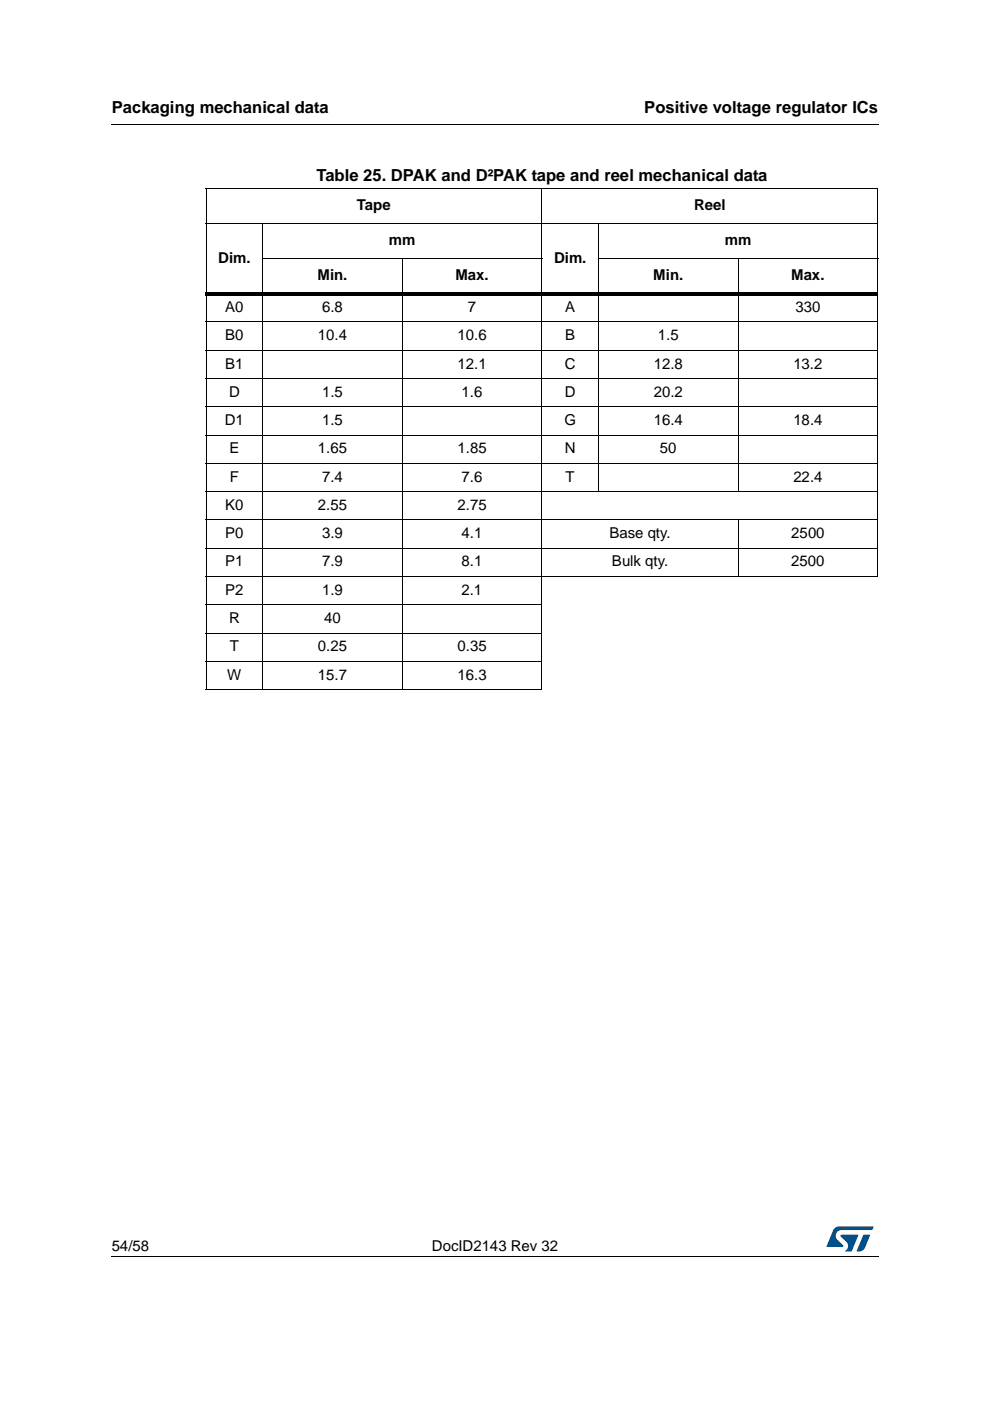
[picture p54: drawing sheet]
<svg xmlns="http://www.w3.org/2000/svg" width="210mm" height="297mm" viewBox="0 0 210 297" stroke-linecap="round" stroke-linejoin="round" font-family="sans-serif">
<defs><g id="words">
<g font-size="3.5">
<text x="23.7" y="23.9">Packaging mechanical data</text>
<text x="136.6" y="23.9">Positive voltage regulator ICs</text>
<text x="67.1" y="38.5">Table 25. DPAK and D²PAK tape and reel mechanical data</text>
</g>
<g font-size="3.2">
<text x="75.7" y="44.6">Tape</text>
<text x="147.2" y="44.6">Reel</text>
<text x="82.5" y="52">mm</text>
<text x="153.7" y="52">mm</text>
<text x="46.3" y="55.7">Dim.</text>
<text x="67.3" y="59.4">Min.</text>
<text x="96.6" y="59.4">Max.</text>
<text x="117.5" y="55.7">Dim.</text>
<text x="138.5" y="59.4">Min.</text>
<text x="167.8" y="59.4">Max.</text>
<text x="47.8" y="66.1">A0</text>
<text x="68.3" y="66.1">6.8</text>
<text x="99.2" y="66.1">7</text>
<text x="119.8" y="66.1">A</text>
<text x="168.7" y="66.1">330</text>
<text x="47.8" y="72.1">B0</text>
<text x="67.4" y="72.1">10.4</text>
<text x="97" y="72.1">10.6</text>
<text x="119.8" y="72.1">B</text>
<text x="139.5" y="72.1">1.5</text>
<text x="47.8" y="78.1">B1</text>
<text x="97" y="78.1">12.1</text>
<text x="119.8" y="78.1">C</text>
<text x="138.6" y="78.1">12.8</text>
<text x="168.2" y="78.1">13.2</text>
<text x="48.6" y="84.1">D</text>
<text x="68.3" y="84.1">1.5</text>
<text x="97.9" y="84.1">1.6</text>
<text x="119.8" y="84.1">D</text>
<text x="138.6" y="84.1">20.2</text>
<text x="47.7" y="90.1">D1</text>
<text x="68.3" y="90.1">1.5</text>
<text x="119.7" y="90.1">G</text>
<text x="138.6" y="90.1">16.4</text>
<text x="168.2" y="90.1">18.4</text>
<text x="48.6" y="96.1">E</text>
<text x="67.4" y="96.1">1.65</text>
<text x="97" y="96.1">1.85</text>
<text x="119.8" y="96.1">N</text>
<text x="139.9" y="96.1">50</text>
<text x="48.7" y="102.1">F</text>
<text x="68.3" y="102.1">7.4</text>
<text x="97.9" y="102.1">7.6</text>
<text x="119.9" y="102.1">T</text>
<text x="168.2" y="102.1">22.4</text>
<text x="47.8" y="108.1">K0</text>
<text x="67.4" y="108.1">2.55</text>
<text x="97" y="108.1">2.75</text>
<text x="47.8" y="114.1">P0</text>
<text x="68.3" y="114.1">3.9</text>
<text x="97.9" y="114.1">4.1</text>
<text x="129.2" y="114.1">Base qty.</text>
<text x="167.8" y="114.1">2500</text>
<text x="47.8" y="120.1">P1</text>
<text x="68.3" y="120.1">7.9</text>
<text x="97.9" y="120.1">8.1</text>
<text x="129.8" y="120.1">Bulk qty.</text>
<text x="167.8" y="120.1">2500</text>
<text x="47.8" y="126.1">P2</text>
<text x="68.3" y="126.1">1.9</text>
<text x="97.9" y="126.1">2.1</text>
<text x="48.6" y="132.1">R</text>
<text x="68.7" y="132.1">40</text>
<text x="48.7" y="138.1">T</text>
<text x="67.4" y="138.1">0.25</text>
<text x="97" y="138.1">0.35</text>
<text x="48.2" y="144.1">W</text>
<text x="67.4" y="144.1">15.7</text>
<text x="97" y="144.1">16.3</text>
<text x="23.7" y="265.1">54/58</text>
<text x="91.6" y="265.1">DocID2143 Rev 32</text>
</g>
</g></defs>
<path d="M23.6 26.2l.1 .2zM23.6 266.3l.1 .1z" fill="#000"/>
<path d="M23.7 26.3h162.6M23.7 266.4h162.6" fill="none" stroke="#000" stroke-width=".21"/>
<path d="M175.2 260h10v5.3h-10z" fill="#fff"/>
<g fill="#005189">
<path d="M176.9 260.5l1-.5 7.3 .1-.3 .7h-6.4a1.31 1.31 0 0 0-1.3 1.1 1.31 1.31 0 0 0 .8 1.4l.7 .7 .1 .3-3.6 .1z"/>
<path d="M183.1 261.8h1.4l-.6 1.6a2.16 2.16 0 0 1-1.3 1.9l-1-.1z"/>
<path d="M178.3 261.8l3.7 .1-1.4 3.3-1.5 .1a1.43 1.43 0 0 0 .6-1.7l-1.4-1.4z"/>
</g>
<g fill="none" stroke="#000" stroke-width=".21">
<path d="M114.9 40v106.1M43.6 40h142.6M43.6 47.5h142.6M43.7 40.1v106M55.6 54.9h59.4M55.7 47.4v98.9M85.3 54.8v91.5M126.8 54.9h59.4M126.9 47.4v56.9M156.5 54.8v49.5M186.1 40.1v64M43.6 68.2h142.6"/>
<path d="M43.6 74.3h142.6M43.6 80.3h142.6M43.6 86.2h142.6M43.6 92.2h142.6M43.6 98.3h142.6M43.6 104.2h142.6M43.6 110.2h142.6M43.6 116.2h142.6M156.5 110.2v12.1M186.1 104.3v17.8M43.6 122.2h142.6M43.6 128.2h71.4"/>
<path d="M43.6 134.2h71.4M43.6 140.2h71.4M43.6 146.2h71.4"/>
</g>
<path d="M43.6 61.9h142.6v.8h-142.6z" fill="#000"/>
<use href="#words"/>
</svg>
